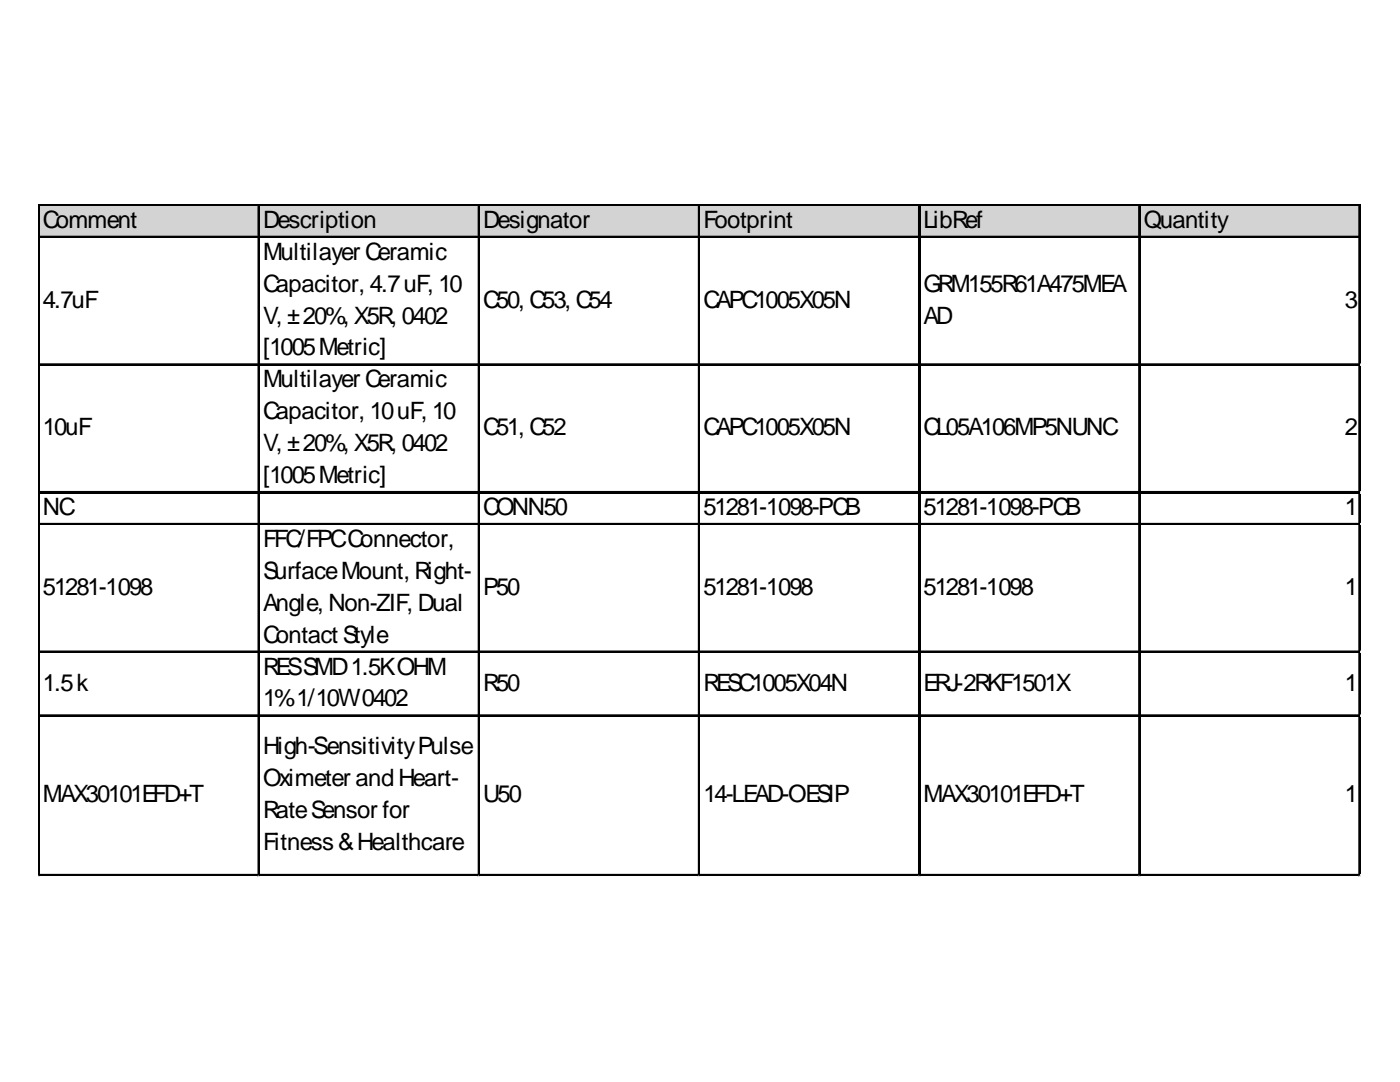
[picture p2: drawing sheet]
<svg xmlns="http://www.w3.org/2000/svg" width="279mm" height="216mm" viewBox="0 0 279 216" stroke-linecap="round" stroke-linejoin="round" font-family="sans-serif">
<defs><g id="words">
<g font-size="4.8">
<text x="8.6" y="45.5">Comment</text>
<text x="52.5" y="45.5">Description</text>
<text x="96.4" y="45.5">Designator</text>
<text x="140.4" y="45.5">Footprint</text>
<text x="184.3" y="45.5">LibRef</text>
<text x="228.3" y="45.5">Quantity</text>
<text x="52.5" y="51.8">Multilayer Ceramic</text>
<text x="52.5" y="58.2">Capacitor, 4.7uF, 10</text>
<text x="184.3" y="58.2">GRM155R61A475MEA</text>
<text x="8.6" y="61.4">4.7uF</text>
<text x="52.5" y="64.6">V, ±20%, X5R, 0402</text>
<text x="96.4" y="61.4">C50, C53, C54</text>
<text x="140.4" y="61.4">CAPC1005X05N</text>
<text x="184.3" y="64.6">AD</text>
<text x="268.4" y="61.4">3</text>
<text x="52.5" y="70.9">[1005Metric]</text>
<text x="52.5" y="77.3">Multilayer Ceramic</text>
<text x="52.5" y="83.7">Capacitor, 10uF, 10</text>
<text x="8.6" y="86.8">10uF</text>
<text x="96.4" y="86.8">C51, C52</text>
<text x="140.4" y="86.8">CAPC1005X05N</text>
<text x="184.3" y="86.8">CL05A106MP5NUNC</text>
<text x="268.4" y="86.8">2</text>
<text x="52.5" y="90">V, ±20%, X5R, 0402</text>
<text x="52.5" y="96.4">[1005Metric]</text>
<text x="8.6" y="102.8">NC</text>
<text x="96.4" y="102.8">CONN50</text>
<text x="140.4" y="102.8">51281-1098-PCB</text>
<text x="184.3" y="102.8">51281-1098-PCB</text>
<text x="268.4" y="102.8">1</text>
<text x="52.5" y="109.1">FFC/FPCConnector,</text>
<text x="8.6" y="118.7">51281-1098</text>
<text x="52.5" y="115.5">SurfaceMount, Right-</text>
<text x="96.4" y="118.7">P50</text>
<text x="140.4" y="118.7">51281-1098</text>
<text x="184.3" y="118.7">51281-1098</text>
<text x="268.4" y="118.7">1</text>
<text x="52.5" y="121.9">Angle, Non-ZIF, Dual</text>
<text x="52.5" y="128.2">Contact Style</text>
<text x="8.6" y="137.8">1.5k</text>
<text x="52.5" y="134.6">RESSMD1.5KOHM</text>
<text x="96.4" y="137.8">R50</text>
<text x="140.4" y="137.8">RESC1005X04N</text>
<text x="184.3" y="137.8">ERJ-2RKF1501X</text>
<text x="268.4" y="137.8">1</text>
<text x="52.5" y="141">1%1/10W0402</text>
<text x="52.5" y="150.5">High-SensitivityPulse</text>
<text x="8.6" y="160.1">MAX30101EFD+T</text>
<text x="52.5" y="156.9">Oximeter and Heart-</text>
<text x="96.4" y="160.1">U50</text>
<text x="140.4" y="160.1">14-LEAD-OESIP</text>
<text x="184.3" y="160.1">MAX30101EFD+T</text>
<text x="268.4" y="160.1">1</text>
<text x="52.5" y="163.3">RateSensor for</text>
<text x="52.5" y="169.6">Fitness&amp;Healthcare</text>
</g>
</g></defs>
<path d="M7.9 41.1h263.6v6.4h-263.6z" fill="#d3d3d3"/>
<g fill="none" stroke="#000" stroke-width=".32">
<path d="M7.6 40.8v134M7.8 40.8v134M7.9 40.8h263.6M7.9 41h263.6M7.9 47.2h263.6M7.9 47.3h263.6M51.6 41.1v133.7M51.7 41.1v133.7M95.5 41.1v133.7M95.6 41.1v133.7M139.4 41.1v133.7M139.6 41.1v133.7"/>
<path d="M183.4 41.1v133.7M183.5 41.1v133.7M227.3 41.1v133.7M227.5 41.1v133.7M271.2 41.1v133.7M7.9 72.7h263.6M7.9 72.8h263.6M7.9 98.1h263.6M7.9 98.3h263.6M7.9 104.5h263.6M7.9 104.6h263.6M7.9 130h263.6"/>
<path d="M7.9 130.1h263.6M7.9 142.7h263.6M7.9 142.9h263.6M7.9 174.5h263.6M7.9 174.7h263.6"/>
</g>
<path d="M271.4 41.1v133.7" fill="none" stroke="#000" stroke-width=".29"/>
<path d="M7.6 174.8v.1" fill="none" stroke="#e0e0e0" stroke-width=".32"/>
<path d="M7.6 174.8l.3 .1z" fill="#e0e0e0"/>
<path d="M51.6 174.8v.1" fill="none" stroke="#e0e0e0" stroke-width=".32"/>
<path d="M51.6 174.8l.3 .1z" fill="#e0e0e0"/>
<path d="M95.5 174.8v.1" fill="none" stroke="#e0e0e0" stroke-width=".32"/>
<path d="M95.5 174.8l.3 .1z" fill="#e0e0e0"/>
<path d="M139.4 174.8v.1" fill="none" stroke="#e0e0e0" stroke-width=".32"/>
<path d="M139.4 174.8l.3 .1z" fill="#e0e0e0"/>
<path d="M183.4 174.8v.1" fill="none" stroke="#e0e0e0" stroke-width=".32"/>
<path d="M183.4 174.8l.3 .1z" fill="#e0e0e0"/>
<path d="M227.3 174.8v.1" fill="none" stroke="#e0e0e0" stroke-width=".32"/>
<path d="M227.3 174.8l.3 .1z" fill="#e0e0e0"/>
<path d="M271.2 174.8v.1" fill="none" stroke="#e0e0e0" stroke-width=".32"/>
<path d="M271.2 174.8l.3 .1z" fill="#e0e0e0"/>
<use href="#words"/>
</svg>
